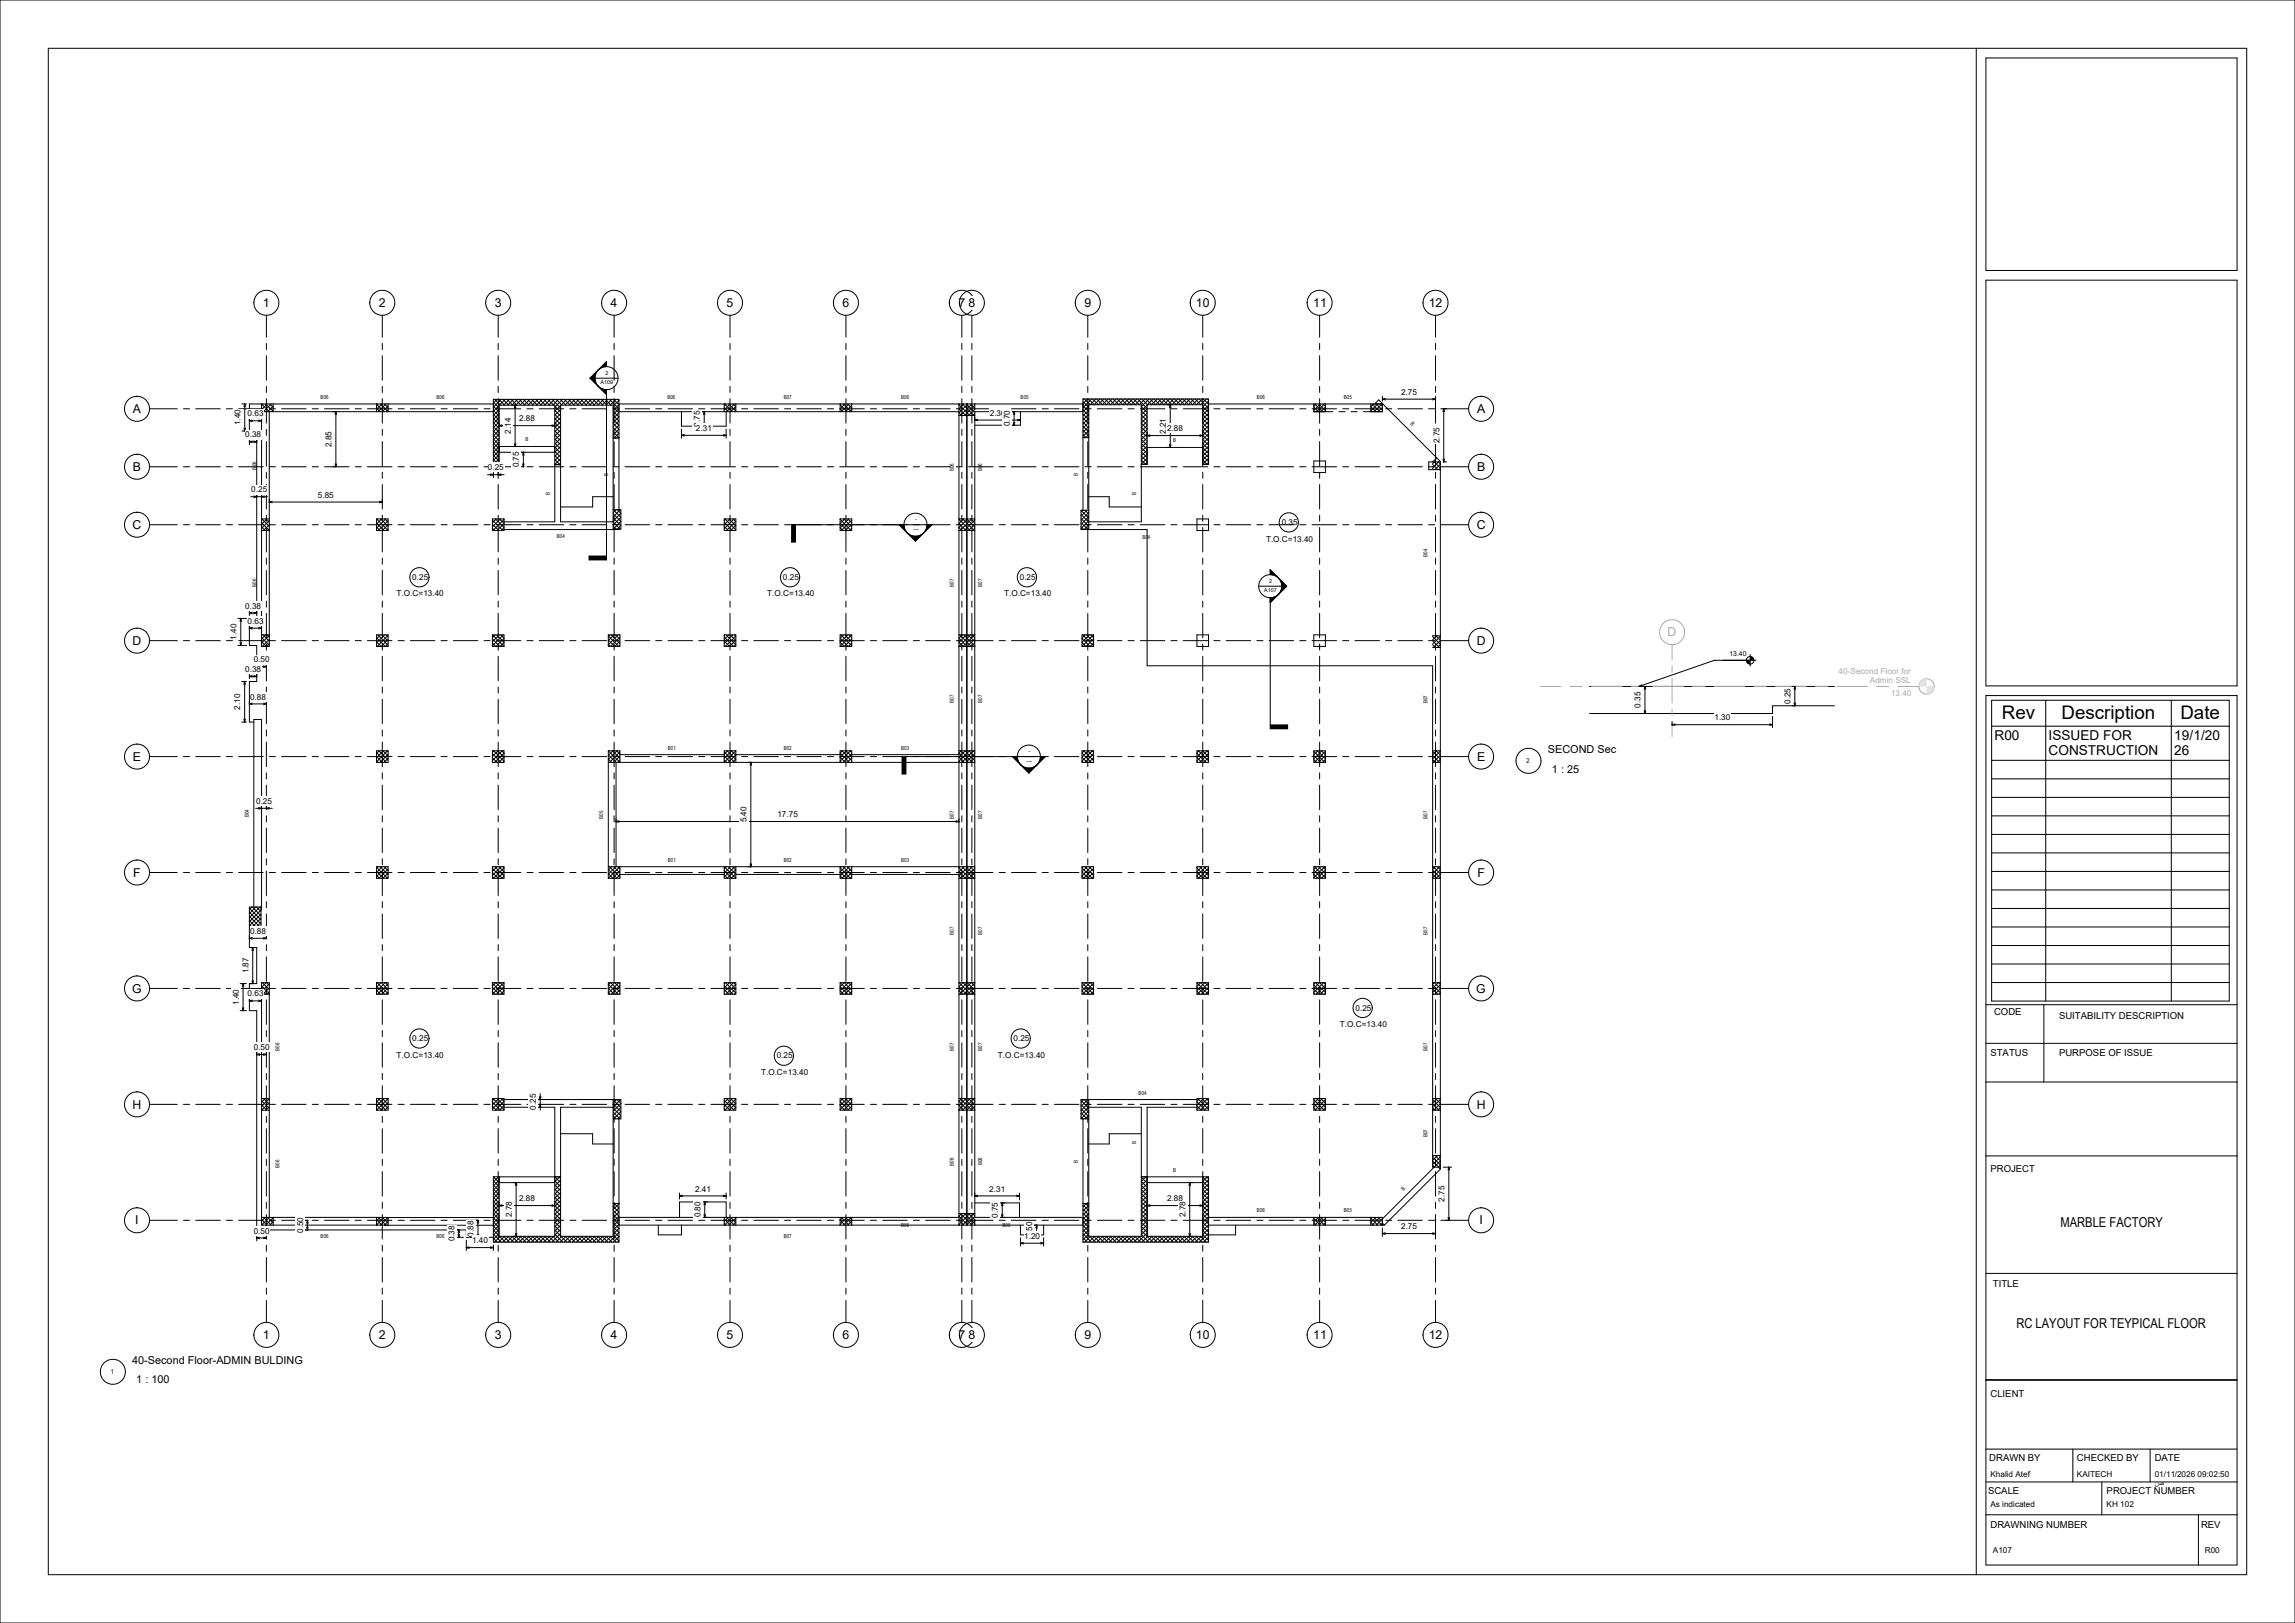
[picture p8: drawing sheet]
<svg xmlns="http://www.w3.org/2000/svg" width="1188mm" height="840mm" viewBox="0 0 1188 840" stroke-linecap="round" stroke-linejoin="round" font-family="sans-serif">
<defs><g id="words">
<g font-size="9.7">
<text x="1036" y="372">Rev</text>
<text x="1067" y="372">Description</text>
<text x="1129" y="372">Date</text>
</g>
<g font-size="7.1">
<text x="1032" y="383">R00</text>
<text x="1060" y="383">ISSUED FOR</text>
<text x="1125" y="383">19/1/20</text>
<text x="1060" y="391">CONSTRUCTION</text>
<text x="1125" y="391">26</text>
<text x="1067" y="635">MARBLE FACTORY</text>
<text x="1044" y="687">RC LAYOUT FOR TEYPICAL FLOOR</text>
</g>
<g font-size="6.3">
<text x="136" y="159">1</text>
<text x="196" y="159">2</text>
<text x="256" y="159">3</text>
<text x="316" y="159">4</text>
<text x="376" y="159">5</text>
<text x="436" y="159">6</text>
<text x="496" y="159">7</text>
<text x="501" y="159">8</text>
<text x="561" y="159">9</text>
<text x="619" y="159">10</text>
<text x="680" y="159">11</text>
<text x="740" y="159">12</text>
<text x="69" y="214">A</text>
<text x="765" y="214">A</text>
<text x="69" y="244">B</text>
<text x="765" y="244">B</text>
<text x="69" y="274">C</text>
<text x="764" y="274">C</text>
<text x="69" y="334">D</text>
<text x="764" y="334">D</text>
<text x="69" y="394">E</text>
<text x="765" y="394">E</text>
<text x="69" y="454">F</text>
<text x="765" y="454">F</text>
<text x="68" y="514">G</text>
<text x="764" y="514">G</text>
<text x="69" y="574">H</text>
<text x="764" y="574">H</text>
<text x="70" y="634">I</text>
<text x="766" y="634">I</text>
<text x="136" y="693">1</text>
<text x="196" y="693">2</text>
<text x="256" y="693">3</text>
<text x="316" y="693">4</text>
<text x="376" y="693">5</text>
<text x="436" y="693">6</text>
<text x="496" y="693">7</text>
<text x="501" y="693">8</text>
<text x="561" y="693">9</text>
<text x="619" y="693">10</text>
<text x="680" y="693">11</text>
<text x="740" y="693">12</text>
</g>
<text font-size="6.3" fill="#aaa" x="863" y="329">D</text>
<g font-size="5.6">
<text x="801" y="390">SECOND Sec</text>
<text x="803" y="400">1 : 25</text>
<text x="68" y="706">40-Second Floor-ADMIN BULDING</text>
<text x="71" y="716">1 : 100</text>
</g>
<g font-size="4.9">
<text x="1032" y="525">CODE</text>
<text x="1066" y="527">SUITABILITY DESCRIPTION</text>
<text x="1030" y="547">STATUS</text>
<text x="1066" y="547">PURPOSE OF ISSUE</text>
<text x="1030" y="606">PROJECT</text>
<text x="1032" y="666">TITLE</text>
<text x="1030" y="723">CLIENT</text>
<text x="1030" y="756">DRAWN BY</text>
<text x="1075" y="756">CHECKED BY</text>
<text x="1115" y="756">DATE</text>
<text x="1029" y="773">SCALE</text>
<text x="1090" y="773">PROJECT NUMBER</text>
<text x="1030" y="791">DRAWNING NUMBER</text>
<text x="1139" y="791">REV</text>
</g>
<g font-size="4.2">
<text x="725" y="204">2.75</text>
<text x="128" y="215">0.63</text>
<text x="512" y="215">2.36</text>
<text x="124" y="220" transform="rotate(-90 124 220)">1.40</text>
<text x="269" y="218">2.88</text>
<text x="362" y="221" transform="rotate(-90 362 221)">0.75</text>
<text x="523" y="221" transform="rotate(-90 523 221)">0.70</text>
<text x="127" y="226">0.38</text>
<text x="264" y="224" transform="rotate(-90 264 224)">2.14</text>
<text x="360" y="223">2.31</text>
<text x="603" y="225" transform="rotate(-90 603 225)">2.21</text>
<text x="604" y="223">2.88</text>
<text x="172" y="231" transform="rotate(-90 172 231)">2.85</text>
<text x="745" y="229" transform="rotate(-90 745 229)">2.75</text>
<text x="253" y="243">0.25</text>
<text x="269" y="242" transform="rotate(-90 269 242)">0.75</text>
<text x="130" y="255">0.25</text>
<text x="165" y="258">5.85</text>
<text x="663" y="272">0.35</text>
<text x="655" y="280">T.O.C=13.40</text>
<text x="213" y="300">0.25</text>
<text x="405" y="300">0.25</text>
<text x="528" y="300">0.25</text>
<text x="205" y="309">T.O.C=13.40</text>
<text x="397" y="309">T.O.C=13.40</text>
<text x="520" y="309">T.O.C=13.40</text>
<text x="127" y="315">0.38</text>
<text x="128" y="323">0.63</text>
<text x="122" y="331" transform="rotate(-90 122 331)">1.40</text>
<text x="127" y="348">0.38</text>
<text x="131" y="343">0.50</text>
<text x="129" y="362">0.88</text>
<text x="927" y="364" transform="rotate(-90 927 364)">0.25</text>
<text x="124" y="367" transform="rotate(-90 124 367)">2.10</text>
<text x="849" y="366" transform="rotate(-90 849 366)">0.35</text>
<text x="887" y="373">1.30</text>
<text x="133" y="416">0.25</text>
<text x="386" y="426" transform="rotate(-90 386 426)">5.40</text>
<text x="402" y="423">17.75</text>
<text x="129" y="483">0.88</text>
<text x="129" y="504" transform="rotate(-90 129 504)">1.87</text>
<text x="128" y="516">0.63</text>
<text x="124" y="520" transform="rotate(-90 124 520)">1.40</text>
<text x="702" y="523">0.25</text>
<text x="694" y="532">T.O.C=13.40</text>
<text x="213" y="539">0.25</text>
<text x="525" y="539">0.25</text>
<text x="131" y="543">0.50</text>
<text x="205" y="547">T.O.C=13.40</text>
<text x="402" y="548">0.25</text>
<text x="517" y="547">T.O.C=13.40</text>
<text x="394" y="556">T.O.C=13.40</text>
<text x="277" y="574" transform="rotate(-90 277 574)">0.25</text>
<text x="360" y="617">2.41</text>
<text x="512" y="617">2.31</text>
<text x="269" y="622">2.88</text>
<text x="604" y="622">2.88</text>
<text x="748" y="622" transform="rotate(-90 748 622)">2.75</text>
<text x="265" y="630" transform="rotate(-90 265 630)">2.78</text>
<text x="363" y="630" transform="rotate(-90 363 630)">0.80</text>
<text x="517" y="630" transform="rotate(-90 517 630)">0.75</text>
<text x="614" y="630" transform="rotate(-90 614 630)">2.78</text>
<text x="131" y="638">0.50</text>
<text x="157" y="638" transform="rotate(-90 157 638)">0.50</text>
<text x="245" y="640" transform="rotate(-90 245 640)">0.88</text>
<text x="530" y="641">1.20</text>
<text x="534" y="641" transform="rotate(-90 534 641)">0.50</text>
<text x="725" y="636">2.75</text>
<text x="235" y="643" transform="rotate(-90 235 643)">0.38</text>
<text x="244" y="643">1.40</text>
<text x="1030" y="764">Khalid Atef</text>
<text x="1075" y="764">KAITECH</text>
<text x="1115" y="764">01/11/2026 09:02:50</text>
<text x="1115" y="769">ص</text>
<text x="1030" y="780">As indicated</text>
<text x="1090" y="780">KH 102</text>
<text x="1032" y="804">A107</text>
<text x="1141" y="804">R00</text>
</g>
<g font-size="4.2" fill="#aaa">
<text x="952" y="349">40</text>
<text x="956" y="349">-Second Floor for</text>
<text x="968" y="353">Admin SSL</text>
<text x="979" y="360">13.40</text>
</g>
<g font-size="3.5">
<text x="895" y="339">13.40</text>
<text x="790" y="395">2</text>
<text x="57" y="711">1</text>
</g>
<g font-size="2.8">
<text x="313" y="194">2</text>
<text x="311" y="199">A109</text>
<text x="166" y="206">B06</text>
<text x="226" y="206">B06</text>
<text x="345" y="206">B06</text>
<text x="406" y="206">B07</text>
<text x="466" y="206">B06</text>
<text x="528" y="206">B05</text>
<text x="651" y="206">B06</text>
<text x="696" y="206">B05</text>
<text x="730" y="220" transform="rotate(45 730 220)">B</text>
<text x="272" y="228">B</text>
<text x="607" y="229">B</text>
<text x="133" y="243" transform="rotate(-90 133 243)">B</text>
<text x="133" y="241" transform="rotate(-90 133 241)">06</text>
<text x="494" y="244" transform="rotate(-90 494 244)">B06</text>
<text x="508" y="244" transform="rotate(-90 508 244)">B06</text>
<text x="315" y="246" transform="rotate(-90 315 246)">B</text>
<text x="558" y="246" transform="rotate(-90 558 246)">B</text>
<text x="285" y="256" transform="rotate(-90 285 256)">B</text>
<text x="588" y="256" transform="rotate(-90 588 256)">B</text>
<text x="474" y="270">-</text>
<text x="473" y="275">---</text>
<text x="288" y="278">B04</text>
<text x="591" y="279">B04</text>
<text x="739" y="288" transform="rotate(-90 739 288)">B04</text>
<text x="133" y="304" transform="rotate(-90 133 304)">B06</text>
<text x="494" y="304" transform="rotate(-90 494 304)">B07</text>
<text x="508" y="304" transform="rotate(-90 508 304)">B07</text>
<text x="657" y="301">2</text>
<text x="654" y="306">A107</text>
<text x="494" y="364" transform="rotate(-90 494 364)">B07</text>
<text x="508" y="364" transform="rotate(-90 508 364)">B07</text>
<text x="739" y="364" transform="rotate(-90 739 364)">B07</text>
<text x="346" y="388">B01</text>
<text x="406" y="388">B02</text>
<text x="466" y="388">B03</text>
<text x="532" y="390">-</text>
<text x="531" y="395">---</text>
<text x="129" y="423" transform="rotate(-90 129 423)">B04</text>
<text x="312" y="424" transform="rotate(-90 312 424)">B05</text>
<text x="494" y="424" transform="rotate(-90 494 424)">B07</text>
<text x="508" y="424" transform="rotate(-90 508 424)">B07</text>
<text x="739" y="424" transform="rotate(-90 739 424)">B07</text>
<text x="346" y="446">B01</text>
<text x="406" y="446">B02</text>
<text x="466" y="446">B03</text>
<text x="494" y="484" transform="rotate(-90 494 484)">B07</text>
<text x="508" y="484" transform="rotate(-90 508 484)">B07</text>
<text x="739" y="484" transform="rotate(-90 739 484)">B07</text>
<text x="145" y="544" transform="rotate(-90 145 544)">B06</text>
<text x="494" y="544" transform="rotate(-90 494 544)">B07</text>
<text x="508" y="544" transform="rotate(-90 508 544)">B07</text>
<text x="739" y="544" transform="rotate(-90 739 544)">B07</text>
<text x="589" y="566">B04</text>
<text x="588" y="592" transform="rotate(-90 588 592)">B</text>
<text x="739" y="588" transform="rotate(-90 739 588)">B07</text>
<text x="145" y="604" transform="rotate(-90 145 604)">B06</text>
<text x="494" y="603" transform="rotate(-90 494 603)">B06</text>
<text x="508" y="603" transform="rotate(-90 508 603)">B06</text>
<text x="558" y="602" transform="rotate(-90 558 602)">B</text>
<text x="607" y="606">B</text>
<text x="727" y="616" transform="rotate(-45 727 616)">B</text>
<text x="651" y="627">B06</text>
<text x="696" y="627">B05</text>
<text x="466" y="635">B06</text>
<text x="519" y="635">B05</text>
<text x="166" y="641">B06</text>
<text x="226" y="641">B06</text>
<text x="406" y="641">B07</text>
</g>
</g></defs>
<g fill="none" stroke="#000" stroke-width=".52">
<path d="M135 211l2 2M135 213h120M135 209l4 4v122h-4zM136 209l-1 1M138 209l3 4v-4M138 209l-3 3M140 209l1 2M140 209l-4 4M141 210l-3 3M141 212v1M195 211l2 2M195 209l4 4"/>
<path d="M195 209v4M196 209l-1 1M197 209l4 4v-4M198 209l-3 3M199 209l2 2M200 209l-4 4M201 210l-3 3M201 212l-1 1M255 219l3 3M255 217l3 3M255 214l3 3M255 212l3 3"/>
<path d="M255 210l3 3M255 208l3 3M255 209h-126v14h4v97h-4v14h4v19h-4v21h2M256 207l3 3M257 207l-2 2M258 207l3 3M258 210l-3 3M258 212l-3 3M258 214l-3 3M258 216l-3 3M258 218l-3 3M259 207l-4 4"/>
<path d="M260 207l3 3M262 207l-3 3M262 207l3 3M264 207l-3 3M265 207l3 3M266 207l-3 3M267 207l3 3M268 207l-3 3M269 207l3 3M270 207l-3 3M271 207l3 3M272 207l-3 3"/>
<path d="M273 207l3 3M274 207l-3 3M275 207l3 3M276 207l-3 3M277 207l3 3M279 207l-3 3M279 207l3 3M281 207l-3 3M282 207l3 3M283 207l-3 3M284 207l3 3M285 207l-3 3"/>
<path d="M286 207l4 4M287 207l-3 3M287 219l3 3M287 217l3 3M287 214l3 3M287 212l3 3M287 210l3 3M288 207l3 3M289 207l-3 3M290 207l3 3M290 210l-3 3M290 212l-3 3"/>
<path d="M290 214l-3 3M290 216l-3 3M290 218l-3 3M291 207l-4 4M292 207l3 3M293 207l-3 3M294 207l3 3M295 207l-3 3M296 207l3 3M298 207l-3 3M298 207l3 3M300 207l-3 3"/>
<path d="M301 207l3 3M302 207l-3 3M303 207l3 3M304 207l-3 3M305 207l3 3M306 207l-3 3M307 207l3 3M308 207l-3 3M309 207l3 3M310 207l-3 3M311 207l3 3M312 207l-3 3"/>
<path d="M313 207l3 3M315 207l-3 3M315 207l5 5M317 207l-3 3M317 213l3 3-3 3M317 219l3 3M317 217l3 3M317 215l3 3M317 211l3 3M318 207l2 2-3 3M319 207l-3 3M320 207h.1"/>
<path d="M320 207l-3 3M320 211l-3 3M320 214l-3 3M320 218l-3 3M320 220l-3 3M320 213h176M320 209h241M353 213v8h23v-8M375 211l2 2M375 209v4M375 209l4 4M376 209l-1 1"/>
<path d="M377 209l4 4M378 209l-3 3M379 209l2 2M380 209l-4 4M381 210l-3 3M381 213h-1M381 209v4M435 209v4M435 209l4 4M437 209l4 4M437 209l-2 3 1 1M439 209l2 2"/>
<path d="M439 209l-4 4M441 209h.1M441 210l-3 3M441 212l-1 1M441 209v4M496 215h9M496 209v425M497 209h-1l4 4M498 209l2 2M499 209l-3 3 4 3M500 209h.1M500 210l-4 4 2 1"/>
<path d="M500 212l-3 3M500 214l-1 1M500 209v425M500 213h1M501 214l1 1M501 209v425M501 209l4 4M502 209l3 2M503 209l-2 3 3 3M505 210l-4 4M505 212l-4 3M505 214l-2 1"/>
<path d="M505 209v3M528 213v7h-23M561 213h-56v417h56l3 3M561 208l3 3M561 218l3 3M561 216l3 3M561 214l3 3M561 212l3 3M561 210l3 3M561 206v1M561 206l3 3M563 206l-2 3"/>
<path d="M563 206l3 3 3-3M564 210l-3 3M564 212l-3 3M564 214l-3 3M564 216l-3 3M564 219l-3 3M565 206l-4 5M566 206l3 3M567 206l-3 3M568 206l3 3 3-3M570 206l3 3 3-3M571 206l-3 3"/>
<path d="M572 206l3 3M574 206l3 3 3-3M576 206l3 3M578 206l-3 3M578 206l3 3 3-3M580 206l3 3 3-3M582 206l-3 3M583 206l3 3M585 206l3 3 3-3M587 206l3 3M588 206l-3 3M589 206l5 5"/>
<path d="M591 206l3 3M593 206l-3 3M593 206l3 3M594 212l-3 3 3 3M594 214l-3 3 3 3M594 216l-3 3 3 3M594 218l-3 3 3 3M595 206l-4 4 3 3M595 206l3 3 3-3M597 206l-6 7 3 3M597 206l3 3M599 206l-3 3"/>
<path d="M599 206l3 3 3-3M602 206l3 3 3-3M603 206l-3 3M604 206l3 3M606 206l3 3 3-3M608 206l3 3M610 206l-3 3M610 206l3 3 3-3M612 206l3 3 3-3M614 206l-3 3M614 206l3 3M616 206l3 3 3-3"/>
<path d="M619 206l3 3M620 206l-3 3M621 206l5 5M623 210l3 3M623 206l3 3M624 206l-3 3M625 206l1 1M626 208l-3 3M626 210l-3 3 3 3M626 212l-3 3 3 3M626 214l-3 3 3 3M626 216l-3 3 3 3"/>
<path d="M626 218l-3 3M626 209h90v4M680 213h.1M680 211l2 2M680 209v4h10M681 209l4 4M681 209l-1 1M683 209l3 3M683 209l-3 3M685 209l1 1M686 209l-4 4M686 213h.1"/>
<path d="M686 211l-2 2M686 209v4M693 213h3M699 213h4M706 213h10M710 209v4M710 209l4 4M711 209l-1 1 2 3M712 209l2-2 32 32v366M712 209l4 3M713 209l-3 4M715 209l1 1"/>
<path d="M715 209l-4 4M716 213h-1M716 211l-3 2M255 240h1M255 238l3 2M255 236l3 3M255 234l3 3M255 231l3 3M255 229l3 3M255 227l3 3M255 225l3 3M255 223l3 3"/>
<path d="M255 221l3 3M258 220l-3 3M258 223l-3 3M258 225l-3 3M258 227l-3 3M258 229l-3 3M258 233l-3 3M258 235l-3 3M258 237l-3 3M258 240h-1M287 231h-29l-3 3M287 238l3 2"/>
<path d="M287 234l3 3M287 229l3 3M287 225l3 3M287 223l3 3M287 221l3 3M287 240h1M287 236l3 3M287 231l3 3M287 227l3 3M290 235l-3 3M290 240h-1M290 220l-3 3"/>
<path d="M290 223l-3 3M290 227l-3 3M290 231l-3 3h-29M290 225l-3 3M290 229l-3 3M290 233l-3 3M290 237l-3 3h3M317 223l3 3v1M317 226l1 1M317 221l3 3M317 227h3M320 222l-3 3"/>
<path d="M320 224l-2 3M561 226h3M561 225l1 1M561 223l3 3M561 221l3 3M564 221l-3 3M564 223l-3 3M564 225l-2 1M594 237l-3 3M594 239l-1 1M594 232h29l3 3M594 220l-3 3 3 3"/>
<path d="M594 222l-3 3 3 3M594 224l-3 3 3 3M594 227l-3 3 3 3M594 229l-3 3 3 3M594 231l-3 3 3 3M594 233l-3 3 3 3M594 235l-3 3 2 2M623 221l3 3M626 239l-1 1M626 220l-3 3 3 3M626 222l-3 3 3 3M626 224l-3 3 3 3"/>
<path d="M626 227l-3 3 3 3M626 229l-3 3M626 231l-3 3 3 3M626 233l-3 3 3 3M626 235l-3 3 2 2M626 237l-3 3M680 239h6v6h-6zM742 239l4 3M743 239l-1 1M744 237l-2 2M746 239h-6v4h6M255 240v-33h65v57"/>
<path d="M255 240h3v-30h29v60h-26M317 257h-10v5h-17M564 257h10v5h17M591 240h.1M623 240h.1M623 240h3v-34h-65v58l-1 1M623 240v-31h-29v31h-3M742 242v1M742 240l2 3M742 242l3-3 1 1-3 3M746 242l-1 1M135 273l2 2"/>
<path d="M135 271l4 4h-4M135 269h4M136 269l3 3M136 269h-1M138 269l1 1M138 269l-3 2M139 269l-4 4M139 272l-3 3M139 274v1M195 271l4 4M195 273l2 2M195 269h6v6h-6z"/>
<path d="M195 269l6 6M195 269h.1M197 269l4 3M198 269l-3 2M199 269l2 1M200 269l-5 4M201 269l-5 6M201 272l-3 3M201 274l-1 1M255 273l1 2M255 271l3 4M255 269l5 6"/>
<path d="M255 269h6v6h-6zM256 269l5 4M257 269l-2 2M259 269l2 2-4 4M259 269l-4 4M261 269l-6 6M261 273l-2 2M317 272l2 2M317 268l4 4-1 2M317 272l4-4-4-4h4v10h-4M317 270l4 4M317 266l4 4-4 4"/>
<path d="M317 270h-27v-60h27v64M319 264l-2 1M320 264l1 2-4 4M320 274h-59M321 264l-4 4M375 272l2 3M375 270l4 5M375 269h6v6h-6zM375 269l6 5M376 269h-1M377 269l4 3M378 269l-3 3"/>
<path d="M379 269l2 1M380 269l-5 5M381 272l-3 3M381 270l-5 5M381 274l-1 1M435 269h6v6h-6zM435 269l6 6M437 269l4 4M437 269l-2 2 3 4M439 269l2 2M439 269l-4 4 1 2M441 269l-6 6"/>
<path d="M441 271l-3 4M441 273l-1 2M496 275h9M496 269h9M497 269l3 4M498 269l2 2M499 269l-3 2 4 4M500 269h.1M500 269l-4 4 2 2M500 271l-3 4M500 273l-1 2M501 273l1 2"/>
<path d="M501 269l4 4M502 269l3 2M503 269l-2 2 3 4M505 269l-4 4M505 271l-4 4M505 273l-2 2M560 271l3 3h1M560 266l4 4M560 273l1 1M560 268l4 4M560 264l4 4M562 264l2 2"/>
<path d="M563 264l-3 3M564 267l-4 4M564 270l-4 4M564 272l-3 2M564 265l-4 4M564 264h-4v10h34v71h148v259h4M564 270h27v-61h-27v65M620 269h6v6h-6zM135 332l3 3M135 330l4 4M135 329h4M135 329h.1"/>
<path d="M136 329l3 3M138 329l-3 2M138 329l1 1M139 329l-4 4M139 331l-3 4-1-1M139 333l-1 2M195 330l4 5 2-2M195 329h6v6h-6zM196 329l5 5M197 329l-2 2M198 329l3 3M199 329l-4 4"/>
<path d="M200 329l1 1M201 329l-6 5M201 331l-4 4-2-3M255 329h6v6h-6zM255 329l6 6M256 329l-1 1M257 329l4 3-2 3-4-4M258 329l-3 3M259 329l2 1-4 5-2-2M261 329l-6 5M315 331l3 4 3-3M315 329l5 6 1-1"/>
<path d="M315 329h6v6h-6zM316 329h-1M316 329l5 4M318 329l-3 3M319 329l2 2M320 329l-5 5M321 329h.1M321 330l-5 5-1-2M375 330l5 5M375 329h6v6h-6zM375 329h.1M376 329l5 5"/>
<path d="M377 329l-2 2M378 329l3 3M379 329l-4 4M380 329h1M381 331l-3 4-3-3M381 329l-6 6v-1M381 333l-1 2M435 329l6 5M437 329l-2 1 4 5M437 329l4 3M439 329l-4 3 2 3 4-4M439 329l2 1"/>
<path d="M441 329l-6 6M441 333l-2 2M441 329v6h-6M441 329h-6v6M496 329h9l-4 4M497 329l3 3M498 329l-2 1 4 4M499 329l1 1M500 329l-4 3 2 3M500 331l-4 4h9M500 333l-1 2M501 332l2 3 2-2"/>
<path d="M501 335h.1M501 330l4 4M501 329l4 3M502 329l-1 1M503 329l2 1M505 331l-4 4M560 330l4 5 2-2M560 329l6 5M562 329l-2 1M562 329l4 3M564 329l-4 3M565 329l1 1"/>
<path d="M566 329l-6 6M566 331l-4 4-2-2M566 329h-6v6M566 329v6h-6M620 329h6v6h-6zM680 329h6v6h-6zM742 334l1 1M742 332l3 3M742 329l4 4M742 335h4M742 329h4M742 329h.1"/>
<path d="M743 329l3 2-4 4M744 329l-2 2M745 329h1M746 329l-4 4M746 334l-2 1M823 355h127M950 365h-32v4h-95M195 392l3 3M195 394l1 1M195 389l5 6M195 389h6v6h-6zM196 389l5 4"/>
<path d="M196 389l-1 1M198 389l3 2M198 389l-3 3M200 389h1M201 389l-6 5M201 392l-2 3M201 390l-4 5M255 394v1M255 390l4 5M255 392l2 3M255 389h6v6h-6zM256 389l5 5-1 1"/>
<path d="M256 389h-1M258 389l3 3-3 3M258 389l-3 3M260 389l1 1-5 5M260 389l-5 5M315 391l4 4v54l-4 3M315 393l2 2M315 395h190M315 389l6 6v-6h-6v66M315 389h.1M317 389l4 3M317 389l-2 2"/>
<path d="M319 389l2 1M319 389l-4 4M321 391l-3 4M321 389l-6 6M321 393l-1 2M321 391h54M375 389h6l-6 6zM375 393l1 2M375 389l5 6M375 391l3 4M376 389l5 4M377 389l-2 1"/>
<path d="M379 389l2 2M379 389l-4 3M381 389h.1M381 393l-2 2M381 389v6M435 391h-54l-4 4M435 395v-6h6v6M436 389l5 5M436 389l-1 1 5 5M438 389l3 3M438 389l-3 3 3 3M440 389h1"/>
<path d="M440 389l-5 5v1M441 390l-5 5M441 394v1M441 392l-2 3M441 391h55M496 389h9M497 389l3 3M498 389l-2 1 4 4M499 389h1M500 389l-4 3 3 3M500 390l-4 4 1 1M500 392l-2 3"/>
<path d="M500 394v1M501 390l4 4M501 392l2 3M502 389l3 3M502 389l-1 1M504 389h1M504 389l-3 3M505 390l-4 4v1M505 392l-3 3M505 394l-1 1M560 392l3 3M560 390l5 5"/>
<path d="M560 389h6v6h-6zM561 389l5 5M561 389l-1 1M563 389l3 3M563 389l-3 3M565 389h1M565 389l-5 5 1 1M566 392l-2 3M566 390l-4 5M566 394v1M620 392l2 3M620 394v1"/>
<path d="M620 390l4 5M620 389h6v6h-6zM620 389l6 5M621 389l-1 1M622 389l4 3M623 389l-3 3M625 389l1 1M625 389l-5 5M626 390l-5 5M626 392l-3 3M626 394l-1 1M680 389l6 6"/>
<path d="M680 393l2 2M680 391l4 4M680 389h6v6h-6zM682 389l4 4M682 389l-2 2M684 389l2 2M684 389l-4 4M686 389l-6 6M686 391l-4 4M686 393l-1 2M742 393l1 2M742 391l3 4"/>
<path d="M742 389l4 4M742 395h4M742 389h4M743 389l3 2-4 4M744 389l-2 2M746 389h.1M746 389l-4 4M746 393l-2 2M195 451l3 4M195 453l1 2M195 449l6 6M195 449h6v6h-6z"/>
<path d="M196 449h-1M197 449l4 4M198 449l-3 3M199 449l2 2M200 449l-5 5M201 452l-3 3M201 450l-5 5M201 454l-1 1M255 454l1 1M255 449l5 6M255 452l3 3M255 449h6v6h-6z"/>
<path d="M255 449h.1M256 449l5 4-1 2M257 449l-2 2M258 449l3 2-3 4M259 449l-4 4M260 449h1M261 449l-6 6M315 455l6-6v6zM315 452l2 3M315 454v1M315 450l4 5M315 449h190"/>
<path d="M316 449l5 5M317 449l-2 1M318 449l3 3M320 449l1 1M321 451l-4 4M321 453l-2 2M321 453h54M375 453l2 2M375 451l4 4M375 449v6h6M375 449l6 6M376 449l-1 1"/>
<path d="M377 449l4 3M378 449l-3 3M379 449l2 1M380 449l-5 5M381 450l-5 5M381 454v1M381 452l-2 3M381 449v6M381 453h54M435 449v6h6v-6M435 449l5 6M436 449l5 4"/>
<path d="M438 449l-3 2 3 4M439 449l2 2M440 449l-5 4 1 2M441 449h.1M441 449l-5 6M441 452l-3 3M441 454l-1 1M441 453h55M496 455h9M497 449h-1l4 4M498 449l2 2M499 449l-3 2 4 4"/>
<path d="M500 449h.1M500 449l-4 4 2 2M500 451l-3 4M500 454l-1 1M501 449l4 4M501 449h.1M502 449l3 2M503 449l-2 2 3 4M504 449h1M505 449l-4 4 1 2M505 452l-3 3M505 454l-1 1"/>
<path d="M560 451l3 4M560 449l5 6M560 449h6v6h-6zM561 449h-1M562 449l4 4M563 449l-3 2M564 449l2 2M565 449l-5 4 1 2M566 449h.1M566 452l-3 3M566 449l-5 6M566 454l-1 1"/>
<path d="M620 454l1 1M620 449l5 6M620 451l3 4M620 449h6v6h-6zM620 449h.1M621 449l5 4M622 449l-2 2M623 449l3 2M624 449l-4 4M625 449h1M626 451l-4 4M626 449l-6 6"/>
<path d="M626 454l-1 1M680 450l4 5M680 453l2 2M680 449h6v6h-6zM680 449l6 5M681 449l-1 1M682 449l4 3M684 449l-4 3M685 449l1 1M686 449l-6 5M686 450l-4 5M686 452l-2 3"/>
<path d="M742 450l3 5M742 452l2 3M742 455h4M742 449h4M742 449l4 3M743 449l-1 1M744 449l2 1-4 4M745 449l-3 3M746 452l-3 3M129 479h1M129 476l3 3M129 474l5 5"/>
<path d="M129 472l6 6M129 470l6 6M129 479h6v-10h-6v21h4v19h-4v14h4v114h108v3h14M130 469l-1 2M131 469l4 5M131 469v-97h4v99M132 469l-3 4M133 469l2 3M135 469l-6 6M135 469v1M135 471l-6 6M135 473l-6 6"/>
<path d="M135 475l-4 4M135 477l-2 2M135 509h1l3 3M135 509h4v121l-4 4zM135 515h.1M135 512l3 3M135 510l4 4M135 515h4M138 509l-3 2M138 509l1 1M139 509l-4 4M139 513l-1 2"/>
<path d="M139 511l-3 4M195 509l6 5M195 512l2 3M195 510l4 5M195 509h6v6h-6zM197 509l-2 2M197 509l4 3M201 511l-3 4M201 510l-2-1-4 4M201 509l-6 6M201 513l-1 2M255 512l4-3 2 2-4 4"/>
<path d="M255 513l1 2M255 511l3 4M255 509l6 6M257 509l-2 1M257 509l4 4-2 2M261 509l-6 6M261 509v6h-6M261 509h-6v6M315 512l3 3M315 514l1 1M315 509l5 6M315 509h6v6h-6z"/>
<path d="M316 509l-1 1M316 509l5 4M320 509l-5 5M320 509h1M321 510l-5 5M321 514v1M321 511l-3-2-3 3M321 512l-2 3M375 511l3-2 3 3M375 512l2 3M375 514v1M375 510l4 5"/>
<path d="M375 509h6v6h-6zM375 509h.1M376 509l5 5M380 509l-5 4M380 509l1 1M381 509l-5 6M381 512l-3 3M381 514l-1 1M435 509h6v6h-6zM435 509l6 6M439 509l-4 4 2 2M439 509l2 1"/>
<path d="M441 512l-4-3-2 2 4 4M441 509l-6 6M441 511l-4 4M441 513l-2 2M498 509l-2 2 4 4M499 509l1 1M500 509l-4 4 2 2M500 511l-3 4M500 513l-1 2M501 509h.1M501 509l4 3M505 510l-2-1-2 2 4 4h-9"/>
<path d="M505 509l-4 4 1 2M505 513l-2 2M505 511l-4 4M505 509h-9l4 4M560 511l2-2 4 3M560 511l4 4M560 509l6 6M560 509v6h6M560 509h6v6M566 510l-2-1-4 4 2 2M566 511l-4 4M566 509l-6 6"/>
<path d="M566 513l-1 2M620 513l1 2M620 511l3 4M620 509l5 6M620 509h6v6h-6zM621 509l-1 1M622 509l4 4M626 510l-2-1-4 4M626 511l-4 4M626 509l-6 6M626 513l-2 2M680 512l3-3 3 3"/>
<path d="M680 510l5 5M680 512l3 3M680 514l1 1M680 509h6v6h-6zM681 509h-1M681 509l5 5M686 509h-1l-5 5M686 510l-5 5M686 512l-3 3M686 514v1M742 509l4 3M742 512l3-3 1 1-4 4"/>
<path d="M742 510l4 4-1 1M742 514v1M742 512l2 3M742 515h4M742 509h4M746 512l-3 3M135 569h4l-4 4M135 574l1 1M135 572l3 3M135 570l4 4M136 569l3 3M137 569l-2 1"/>
<path d="M139 569h.1M139 573l-1 2M139 571l-4 4h4M195 572l3 3M195 574v1M195 570l5 5M196 569l5 5M197 569l-2 1M198 569l3 3M199 569l-4 3M200 569h1M201 571l-4 4"/>
<path d="M201 569l-6 6M201 573l-2 2M201 569v6h-6M201 569h-6v6M255 570l4 5M255 572l2 3M255 569h6v6h-6zM255 569l6 5M256 569l-1 1M257 569l4 3-2 3M258 569l-3 3M259 569l2 1-5 5"/>
<path d="M260 569l-5 5M261 574v1M261 569h60v10h-4M261 573h26v67h-29v-31M317 569v71h-27v-67h27l4-4M317 569l4 4-4 4M317 571l4 4-3 4M317 573l4 4-1 2M317 576l4 3M317 578l2 1M319 569l-2 2M319 569l2 2"/>
<path d="M320 579v64h-65v-34M321 571l-4 4M375 574l1 1M375 569l5 6M375 572l3 3M375 569h6v6h-6zM376 569l5 4M377 569l-2 2M378 569l3 2M379 569l-4 4M380 569h1M381 569l-6 6"/>
<path d="M381 571l-4 4M381 573l-2 2M435 574v1M435 569h6v6h-6zM436 569l5 5M436 569l-1 1 4 5M438 569l3 3M438 569l-3 3 2 3M440 569l1 1M441 569l-6 5M441 570l-4 5M441 573l-2 2"/>
<path d="M496 575h9M496 569h9M497 569l3 3M498 569l-2 1 4 4M499 569l1 1M500 569l-4 3 3 3M500 570l-3 5M500 572l-2 3M500 575h.1M501 574v1M501 569l4 3M502 569l-1 1 4 4"/>
<path d="M503 569l2 1M504 569l-3 3 2 3M505 572l-3 3M505 570l-4 4M560 576l3 3M560 572l4 4M560 578l1 1v64M560 574l4 4M560 570l4 4M560 579h4M561 569l-1 1M561 569l3 2"/>
<path d="M564 569h-1l-3 4M564 573l-4 4M564 571l-4 4M564 575l-4 4M564 577l-2 2M564 569v71h27v-67h-27M620 572l2 3M620 574v1M620 570l4 5M620 575h6M620 575v-6h6v6M620 573h-26v67h29v-31"/>
<path d="M620 569h-60v10M620 569l6 5M621 569l-1 1M622 569l4 3M623 569l-3 3M624 569l2 1M625 569l-5 5M626 570l-5 5M626 572l-3 3M626 574v1M680 573l1 2M680 569l5 6"/>
<path d="M680 571l3 4M680 569h6v6h-6zM680 569h.1M682 569l4 4M682 569l-2 2M684 569l2 2M685 569l-5 4M686 569h.1M686 569l-5 6M686 571l-3 4M686 573l-1 2M742 569l4 4-2 2"/>
<path d="M742 573l1 2M742 571l3 4M742 575h4M742 569h4M742 569h.1M743 569l3 2M744 569l-2 2M745 569h1l-4 4M746 571l-4 4M290 587h17v5h10M591 587h-17v5h-10M742 599l4 4"/>
<path d="M742 598h4M742 598h.1M743 598l3 3-34 33M744 598l-2 3M745 598l1 1M746 599l-4 4M255 620l3 3M255 618l3 3M255 615l3 3M255 613l3 3M255 611l3 3M255 609h35"/>
<path d="M255 609l3 3h29M256 609l-1 1M258 609v1M258 609l-3 3M258 611l-3 3M258 613l-3 3M258 615l-3 3M258 617l-3 3M258 619l-3 3M287 620l3 3M287 615l3 3M287 611l3 3"/>
<path d="M287 618l3 3M287 613l3 3M287 609l3 3M288 609l-1 1M289 609l1 1M290 609l-3 3M290 611l-3 3M290 613l-3 3M290 615l-3 3M290 617l-3 3M290 619l-3 3M591 609h35v34h-65"/>
<path d="M591 609l3 3M593 609l1 1M593 609l-2 2 3 3M594 611l-3 3 3 3M594 613l-3 3 3 3M594 615l-3 3 3 3M594 617l-3 3 3 3M594 619l-3 3 3 3M594 612h29M594 612v28M623 620l3 3M623 609l3 3"/>
<path d="M623 609h.1M624 609l2 1M625 609l-2 2 3 3M626 611l-3 3 3 3M626 613l-3 3 3 3M626 615l-3 3 3 3M626 617l-3 3M626 619l-3 3 3 3M742 603l1 1M742 601l4 4M746 603l-2 1M746 605l-29 29"/>
<path d="M135 633l1 1M135 631l3 3M135 630h66M136 630l4 4M137 630l-2 2M139 630l2 3M141 630v1M141 630l-3 4M141 632l-1 2M141 630v4M195 630v4l4-4M195 633l1 1"/>
<path d="M195 631l3 3M196 630l4 4M197 630l-2 2M198 630l3 3M200 630l1 1M201 630h54l3 3M201 630l-4 4M201 632l-2 2h56M201 630v4h-66M255 639l4 4M255 637l3 3M255 635l3 3"/>
<path d="M255 632l3 3M255 628l3 3M255 626l3 3M255 624l3 3M255 622l3 3M258 621l-3 3M258 623l-3 3M258 626l-3 3M258 628l-3 3M258 630l-3 3M258 632l-3 3M258 634l-3 3"/>
<path d="M258 636l-3 3M258 638l-3 3M259 640l3 3M259 640l-3 3M261 640l3 3M261 640l-3 3M263 640l3 3M263 640l-3 3M265 640l3 3M265 640l-3 3M267 640l3 3M267 640l-3 3"/>
<path d="M269 640l3 3M270 640l-3 3M271 640l3 3M272 640l-3 3M273 640l3 3M274 640l-3 3M276 640l3 3M276 640l-3 3M278 640l3 3M278 640l-3 3M280 640l3 3M280 640l-3 3"/>
<path d="M282 640l3 3M282 640l-3 3M284 640l3 3M284 640l-3 3M286 640l3 3M287 640l-3 3M287 639l4 4M287 637l3 3M287 632l3 3M287 628l3 3M287 624l3 3M287 634l3 3"/>
<path d="M287 630l3 3M287 626l3 3M287 622l3 3M290 621l-3 3M290 624l-3 3M290 626l-3 3M290 628l-3 3M290 630l-3 3M290 632l-3 3M290 634l-3 3M290 636l-3 3M290 638l-4 5"/>
<path d="M290 640l3 3M291 640l-3 3M293 640l3 3M293 640l-3 3M295 640l3 3M295 640l-3 3M297 640l3 3M297 640l-3 3M299 640l3 3M299 640l-3 3M301 640l3 3M301 640l-3 3"/>
<path d="M303 640l3 3M304 640l-3 3M305 640l3 3M306 640l-3 3M307 640l3 3M308 640l-3 3M310 640l3 3M310 640l-3 3M312 640l3 3M312 640l-3 3M314 640l3 3M314 640l-3 3"/>
<path d="M316 640l3 3M316 640l-3 3M317 633l3 3-3 3M317 639l3 3v1M317 637l3 3M317 635l3 3M317 631l3 3M317 629l3 3M317 627l3 3M317 624l3 3M317 623h3M318 623l2 2-3 3"/>
<path d="M318 623l-1 1M320 623h.1M320 623l-3 3M320 627l-3 3M320 629l-3 3M320 631l-3 3M320 634l-3 3M320 638l-5 5M320 640l-2 3M320 634h241M320 630h176M341 634v5h12v-5"/>
<path d="M352 630v-8h24v8M375 633l1 1M375 631l3 3M375 630v4M376 630l4 4M377 630l-2 2M378 630l3 3M379 630l-4 4M380 630l1 1M381 630l-4 4M381 633l-2 1M381 630v4"/>
<path d="M435 630v4M435 630l4 4M436 630l-1 2 2 2M438 630l3 3M438 630l-3 4M440 630l1 1M441 630l-4 4M441 632l-2 2M441 634h.1M441 630v4M496 628h9M497 628l3 3"/>
<path d="M498 628l-2 1 4 4M499 628l1 1M500 628l-4 4 3 2M500 632l-2 2M500 630l-4 4h1M501 634h.1M501 628l4 3M502 628l-1 1 4 4M503 628l2 1M504 628l-3 4 2 2M505 632l-3 2M505 630l-4 4"/>
<path d="M505 631l-1 3M505 623h23v7M528 634v5h12v-5M561 623h3M561 638l4 5M561 636l3 3M561 634l3 3M561 632l3 3M561 628l3 3M561 626l3 3M561 624l3 3M562 623l2 2"/>
<path d="M562 623l-1 2M564 639l-3 3M564 624l-3 3M564 626l-3 3M564 628l-3 3M564 630l-3 3M564 632l-3 3M564 634l-3 3M564 636l-3 3M564 640l3 3M564 640l-3 3M566 640l3 3"/>
<path d="M567 640l-3 3M568 640l3 3M569 640l-3 3M570 640l3 3M571 640l-3 3M573 640l3 3M573 640l-3 3M575 640l3 3M575 640l-3 3M577 640l3 3M577 640l-3 3M579 640l3 3"/>
<path d="M579 640l-3 3M581 640l3 3M581 640l-3 3M583 640l3 3M584 640l-3 3M585 640l3 3M586 640l-3 3M587 640l3 3M588 640l-3 3M590 640l3 3M590 640l-3 3M591 630l3 3"/>
<path d="M594 638l-5 5M594 621l-3 3 3 3M594 623l-3 3 3 3M594 625l-3 3 3 3M594 628l-3 3M594 630l-3 3 3 3M594 632l-3 3 3 3M594 634l-3 3 6 6M594 636l-3 3 4 4M594 640l-3 3M596 640l3 3M596 640l-3 3"/>
<path d="M598 640l3 3M598 640l-3 3M600 640l3 3M601 640l-3 3M602 640l3 3M603 640l-3 3M604 640l3 3M605 640l-3 3M607 640l3 3M607 640l-3 3M609 640l3 3M609 640l-3 3"/>
<path d="M611 640l3 3M611 640l-3 3M613 640l3 3M613 640l-3 3M615 640l3 3M615 640l-3 3M617 640l3 3M617 640l-3 3M619 640l3 3M620 640l-3 3M621 640l3 3M622 640l-3 3"/>
<path d="M623 630l3 3M626 621l-3 3 3 3M626 623l-3 3 3 3M626 625l-3 3 3 3M626 628l-3 3M626 630l-3 3 3 3M626 632l-3 3 3 3M626 634l-3 3 3 3M626 636l-3 3 3 3M626 638l-5 5M626 630h90v4M626 634h91"/>
<path d="M640 634v5h-14M680 633l1 1M680 631l3 3M680 630v4M680 630h.1M682 630l4 4M682 630l-2 2M684 630l2 2M685 630l-4 4M686 630h.1M686 631l-3 3M686 633l-1 1"/>
<path d="M686 630v4M710 630l3 4M710 630v4M710 630v1M711 630l4 4M712 630l-2 3 1 1M713 630l3 2M714 630l-4 4M714 634l2-1 1 1M715 630h1M255 641l2 2M561 643h.1"/>
<path d="M561 641l2 2M626 640l-3 3M626 642l-1 1"/>
<circle cx="138" cy="157" r="6"/>
</g>
<path d="M136 153h4v7h-4z" fill="#fff"/>
<circle cx="138" cy="691" r="6" fill="none" stroke="#000" stroke-width=".52"/>
<path d="M136 687h4v7h-4z" fill="#fff"/>
<g fill="none" stroke="#000" stroke-width=".52">
<path d="M138 163v12M138 178v3M138 184v13M138 200v3M138 206v13M138 222v3M138 229v12M138 244v4M138 251v12M138 267v3M138 273v13M138 289v3"/>
<path d="M138 295v13M138 311v3M138 317v13M138 333v3M138 340v12M138 356v3M138 362v13M138 378v3M138 384v13M138 400v3M138 406v13M138 422v3"/>
<path d="M138 429v12M138 444v4M138 451v12M138 467v3M138 473v13M138 489v3M138 495v13M138 511v3M138 517v13M138 533v4M138 540v12M138 556v3"/>
<path d="M138 562v13M138 578v3M138 584v13M138 600v3M138 606v13M138 622v3M138 629v12M138 644v4M138 651v12M138 667v3M138 673v11"/>
<circle cx="198" cy="157" r="6"/>
</g>
<path d="M196 153h4v7h-4z" fill="#fff"/>
<circle cx="198" cy="691" r="6" fill="none" stroke="#000" stroke-width=".52"/>
<path d="M196 687h4v7h-4z" fill="#fff"/>
<g fill="none" stroke="#000" stroke-width=".52">
<path d="M198 163v12M198 178v3M198 184v13M198 200v3M198 206v13M198 222v3M198 229v12M198 244v4M198 251v12M198 267v3M198 273v13M198 289v3"/>
<path d="M198 295v13M198 311v3M198 317v13M198 333v3M198 340v12M198 356v3M198 362v13M198 378v3M198 384v13M198 400v3M198 406v13M198 422v3"/>
<path d="M198 429v12M198 444v4M198 451v12M198 467v3M198 473v13M198 489v3M198 495v13M198 511v3M198 517v13M198 533v4M198 540v12M198 556v3"/>
<path d="M198 562v13M198 578v3M198 584v13M198 600v3M198 606v13M198 622v3M198 629v12M198 644v4M198 651v12M198 667v3M198 673v11"/>
<circle cx="258" cy="157" r="6"/>
</g>
<path d="M256 153h4v7h-4z" fill="#fff"/>
<circle cx="258" cy="691" r="6" fill="none" stroke="#000" stroke-width=".52"/>
<path d="M256 687h4v7h-4z" fill="#fff"/>
<g fill="none" stroke="#000" stroke-width=".52">
<path d="M258 163v12M258 178v3M258 184v13M258 200v3M258 206v13M258 222v3M258 229v12M258 244v4M258 251v12M258 267v3M258 273v13M258 289v3"/>
<path d="M258 295v13M258 311v3M258 317v13M258 333v3M258 340v12M258 356v3M258 362v13M258 378v3M258 384v13M258 400v3M258 406v13M258 422v3"/>
<path d="M258 429v12M258 444v4M258 451v12M258 467v3M258 473v13M258 489v3M258 495v13M258 511v3M258 517v13M258 533v4M258 540v12M258 556v3"/>
<path d="M258 562v13M258 578v3M258 584v13M258 600v3M258 606v13M258 622v3M258 629v12M258 644v4M258 651v12M258 667v3M258 673v11"/>
<circle cx="318" cy="157" r="6"/>
</g>
<path d="M316 153h4v7h-4z" fill="#fff"/>
<circle cx="318" cy="691" r="6" fill="none" stroke="#000" stroke-width=".52"/>
<path d="M316 687h4v7h-4z" fill="#fff"/>
<g fill="none" stroke="#000" stroke-width=".52">
<path d="M318 163v12M318 178v3M318 184v13M318 200v3M318 206v13M318 222v3M318 229v12M318 244v4M318 251v12M318 267v3M318 273v13M318 289v3"/>
<path d="M318 295v13M318 311v3M318 317v13M318 333v3M318 340v12M318 356v3M318 362v13M318 378v3M318 384v13M318 400v3M318 406v13M318 422v3"/>
<path d="M318 429v12M318 444v4M318 451v12M318 467v3M318 473v13M318 489v3M318 495v13M318 511v3M318 517v13M318 533v4M318 540v12M318 556v3"/>
<path d="M318 562v13M318 578v3M318 584v13M318 600v3M318 606v13M318 622v3M318 629v12M318 644v4M318 651v12M318 667v3M318 673v11"/>
<circle cx="378" cy="157" r="6"/>
</g>
<path d="M376 153h4v7h-4z" fill="#fff"/>
<circle cx="378" cy="691" r="6" fill="none" stroke="#000" stroke-width=".52"/>
<path d="M376 687h4v7h-4z" fill="#fff"/>
<g fill="none" stroke="#000" stroke-width=".52">
<path d="M378 163v12M378 178v3M378 184v13M378 200v3M378 206v13M378 222v3M378 229v12M378 244v4M378 251v12M378 267v3M378 273v13M378 289v3"/>
<path d="M378 295v13M378 311v3M378 317v13M378 333v3M378 340v12M378 356v3M378 362v13M378 378v3M378 384v13M378 400v3M378 406v13M378 422v3"/>
<path d="M378 429v12M378 444v4M378 451v12M378 467v3M378 473v13M378 489v3M378 495v13M378 511v3M378 517v13M378 533v4M378 540v12M378 556v3"/>
<path d="M378 562v13M378 578v3M378 584v13M378 600v3M378 606v13M378 622v3M378 629v12M378 644v4M378 651v12M378 667v3M378 673v11"/>
<circle cx="438" cy="157" r="6"/>
</g>
<path d="M436 153h4v7h-4z" fill="#fff"/>
<circle cx="438" cy="691" r="6" fill="none" stroke="#000" stroke-width=".52"/>
<path d="M436 687h4v7h-4z" fill="#fff"/>
<g fill="none" stroke="#000" stroke-width=".52">
<path d="M438 163v12M438 178v3M438 184v13M438 200v3M438 206v13M438 222v3M438 229v12M438 244v4M438 251v12M438 267v3M438 273v13M438 289v3"/>
<path d="M438 295v13M438 311v3M438 317v13M438 333v3M438 340v12M438 356v3M438 362v13M438 378v3M438 384v13M438 400v3M438 406v13M438 422v3"/>
<path d="M438 429v12M438 444v4M438 451v12M438 467v3M438 473v13M438 489v3M438 495v13M438 511v3M438 517v13M438 533v4M438 540v12M438 556v3"/>
<path d="M438 562v13M438 578v3M438 584v13M438 600v3M438 606v13M438 622v3M438 629v12M438 644v4M438 651v12M438 667v3M438 673v11"/>
<circle cx="498" cy="157" r="6"/>
</g>
<path d="M496 153h4v7h-4z" fill="#fff"/>
<circle cx="498" cy="691" r="6" fill="none" stroke="#000" stroke-width=".52"/>
<path d="M496 687h4v7h-4z" fill="#fff"/>
<g fill="none" stroke="#000" stroke-width=".52">
<path d="M498 163v12M498 178v3M498 184v13M498 200v3M498 206v13M498 222v3M498 229v12M498 244v4M498 251v12M498 267v3M498 273v13M498 289v3"/>
<path d="M498 295v13M498 311v3M498 317v13M498 333v3M498 340v12M498 356v3M498 362v13M498 378v3M498 384v13M498 400v3M498 406v13M498 422v3"/>
<path d="M498 429v12M498 444v4M498 451v12M498 467v3M498 473v13M498 489v3M498 495v13M498 511v3M498 517v13M498 533v4M498 540v12M498 556v3"/>
<path d="M498 562v13M498 578v3M498 584v13M498 600v3M498 606v13M498 622v3M498 629v12M498 644v4M498 651v12M498 667v3M498 673v11"/>
<circle cx="503" cy="157" r="6"/>
</g>
<path d="M501 153h4v7h-4z" fill="#fff"/>
<circle cx="503" cy="691" r="6" fill="none" stroke="#000" stroke-width=".52"/>
<path d="M501 687h4v7h-4z" fill="#fff"/>
<g fill="none" stroke="#000" stroke-width=".52">
<path d="M503 163v12M503 178v3M503 184v13M503 200v3M503 206v13M503 222v3M503 229v12M503 244v4M503 251v12M503 267v3M503 273v13M503 289v3"/>
<path d="M503 295v13M503 311v3M503 317v13M503 333v3M503 340v12M503 356v3M503 362v13M503 378v3M503 384v13M503 400v3M503 406v13M503 422v3"/>
<path d="M503 429v12M503 444v4M503 451v12M503 467v3M503 473v13M503 489v3M503 495v13M503 511v3M503 517v13M503 533v4M503 540v12M503 556v3"/>
<path d="M503 562v13M503 578v3M503 584v13M503 600v3M503 606v13M503 622v3M503 629v12M503 644v4M503 651v12M503 667v3M503 673v11"/>
<circle cx="563" cy="157" r="6"/>
</g>
<path d="M561 153h4v7h-4z" fill="#fff"/>
<circle cx="563" cy="691" r="6" fill="none" stroke="#000" stroke-width=".52"/>
<path d="M561 687h4v7h-4z" fill="#fff"/>
<g fill="none" stroke="#000" stroke-width=".52">
<path d="M563 163v12M563 178v3M563 184v13M563 200v3M563 206v13M563 222v3M563 229v12M563 244v4M563 251v12M563 267v3M563 273v13M563 289v3"/>
<path d="M563 295v13M563 311v3M563 317v13M563 333v3M563 340v12M563 356v3M563 362v13M563 378v3M563 384v13M563 400v3M563 406v13M563 422v3"/>
<path d="M563 429v12M563 444v4M563 451v12M563 467v3M563 473v13M563 489v3M563 495v13M563 511v3M563 517v13M563 533v4M563 540v12M563 556v3"/>
<path d="M563 562v13M563 578v3M563 584v13M563 600v3M563 606v13M563 622v3M563 629v12M563 644v4M563 651v12M563 667v3M563 673v11"/>
<circle cx="623" cy="157" r="6"/>
</g>
<path d="M619 153h7v7h-7z" fill="#fff"/>
<circle cx="623" cy="691" r="6" fill="none" stroke="#000" stroke-width=".52"/>
<path d="M619 687h7v7h-7z" fill="#fff"/>
<g fill="none" stroke="#000" stroke-width=".52">
<path d="M623 163v12M623 178v3M623 184v13M623 200v3M623 206v13M623 222v3M623 229v12M623 244v4M623 251v12M623 267v3M623 273v13M623 289v3"/>
<path d="M623 295v13M623 311v3M623 317v13M623 333v3M623 340v12M623 356v3M623 362v13M623 378v3M623 384v13M623 400v3M623 406v13M623 422v3"/>
<path d="M623 429v12M623 444v4M623 451v12M623 467v3M623 473v13M623 489v3M623 495v13M623 511v3M623 517v13M623 533v4M623 540v12M623 556v3"/>
<path d="M623 562v13M623 578v3M623 584v13M623 600v3M623 606v13M623 622v3M623 629v12M623 644v4M623 651v12M623 667v3M623 673v11"/>
<circle cx="683" cy="157" r="6"/>
</g>
<path d="M680 153h6v7h-6z" fill="#fff"/>
<circle cx="683" cy="691" r="6" fill="none" stroke="#000" stroke-width=".52"/>
<path d="M680 687h6v7h-6z" fill="#fff"/>
<g fill="none" stroke="#000" stroke-width=".52">
<path d="M683 163v12M683 178v3M683 184v13M683 200v3M683 206v13M683 222v3M683 229v12M683 244v4M683 251v12M683 267v3M683 273v13M683 289v3"/>
<path d="M683 295v13M683 311v3M683 317v13M683 333v3M683 340v12M683 356v3M683 362v13M683 378v3M683 384v13M683 400v3M683 406v13M683 422v3"/>
<path d="M683 429v12M683 444v4M683 451v12M683 467v3M683 473v13M683 489v3M683 495v13M683 511v3M683 517v13M683 533v4M683 540v12M683 556v3"/>
<path d="M683 562v13M683 578v3M683 584v13M683 600v3M683 606v13M683 622v3M683 629v12M683 644v4M683 651v12M683 667v3M683 673v11"/>
<circle cx="743" cy="157" r="6"/>
</g>
<path d="M740 153h7v7h-7z" fill="#fff"/>
<circle cx="743" cy="691" r="6" fill="none" stroke="#000" stroke-width=".52"/>
<path d="M740 687h7v7h-7z" fill="#fff"/>
<g fill="none" stroke="#000" stroke-width=".52">
<path d="M743 163v12M743 178v3M743 184v13M743 200v3M743 206v13M743 222v3M743 229v12M743 244v4M743 251v12M743 267v3M743 273v13M743 289v3"/>
<path d="M743 295v13M743 311v3M743 317v13M743 333v3M743 340v12M743 356v3M743 362v13M743 378v3M743 384v13M743 400v3M743 406v13M743 422v3"/>
<path d="M743 429v12M743 444v4M743 451v12M743 467v3M743 473v13M743 489v3M743 495v13M743 511v3M743 517v13M743 533v4M743 540v12M743 556v3"/>
<path d="M743 562v13M743 578v3M743 584v13M743 600v3M743 606v13M743 622v3M743 629v12M743 644v4M743 651v12M743 667v3M743 673v11"/>
<circle cx="767" cy="212" r="6"/>
</g>
<path d="M765 208h4v7h-4z" fill="#fff"/>
<circle cx="71" cy="212" r="6" fill="none" stroke="#000" stroke-width=".52"/>
<path d="M69 208h4v7h-4z" fill="#fff"/>
<g fill="none" stroke="#000" stroke-width=".52">
<path d="M77 212h15M95 212h3M101 212h13M117 212h3M124 212h12M139 212h4M146 212h12M162 212h3M168 212h13M184 212h3M190 212h13M206 212h3"/>
<path d="M212 212h13M228 212h3M235 212h12M251 212h3M257 212h13M273 212h3M279 212h13M295 212h3M301 212h13M317 212h3M324 212h12M339 212h4"/>
<path d="M346 212h12M362 212h3M368 212h13M384 212h3M390 212h13M406 212h3M412 212h13M428 212h3M435 212h12M451 212h3M457 212h13M473 212h3"/>
<path d="M479 212h13M495 212h3M501 212h13M517 212h3M524 212h12M539 212h4M546 212h12M562 212h3M568 212h13M584 212h3M590 212h13M606 212h3"/>
<path d="M612 212h13M628 212h4M635 212h12M651 212h3M657 212h13M673 212h3M679 212h13M695 212h3M701 212h13M717 212h3M724 212h12M739 212h4"/>
<path d="M746 212h14"/>
<circle cx="767" cy="242" r="6"/>
</g>
<path d="M765 238h4v7h-4z" fill="#fff"/>
<circle cx="71" cy="242" r="6" fill="none" stroke="#000" stroke-width=".52"/>
<path d="M69 238h4v7h-4z" fill="#fff"/>
<g fill="none" stroke="#000" stroke-width=".52">
<path d="M77 242h15M95 242h3M101 242h13M117 242h3M124 242h12M139 242h4M146 242h12M162 242h3M168 242h13M184 242h3M190 242h13M206 242h3"/>
<path d="M212 242h13M228 242h3M235 242h12M251 242h3M257 242h13M273 242h3M279 242h13M295 242h3M301 242h13M317 242h3M324 242h12M339 242h4"/>
<path d="M346 242h12M362 242h3M368 242h13M384 242h3M390 242h13M406 242h3M412 242h13M428 242h3M435 242h12M451 242h3M457 242h13M473 242h3"/>
<path d="M479 242h13M495 242h3M501 242h13M517 242h3M524 242h12M539 242h4M546 242h12M562 242h3M568 242h13M584 242h3M590 242h13M606 242h3"/>
<path d="M612 242h13M628 242h4M635 242h12M651 242h3M657 242h13M673 242h3M679 242h13M695 242h3M701 242h13M717 242h3M724 242h12M739 242h4"/>
<path d="M746 242h14"/>
<circle cx="767" cy="272" r="6"/>
</g>
<path d="M764 268h5v7h-5z" fill="#fff"/>
<circle cx="71" cy="272" r="6" fill="none" stroke="#000" stroke-width=".52"/>
<path d="M69 268h4v7h-4z" fill="#fff"/>
<g fill="none" stroke="#000" stroke-width=".52">
<path d="M77 272h15M95 272h3M101 272h13M117 272h3M124 272h12M139 272h4M146 272h12M162 272h3M168 272h13M184 272h3M190 272h13M206 272h3"/>
<path d="M212 272h13M228 272h3M235 272h12M251 272h3M257 272h13M273 272h3M279 272h13M295 272h3M301 272h13M317 272h3M324 272h12M339 272h4"/>
<path d="M346 272h12M362 272h3M368 272h13M384 272h3M390 272h13M406 272h3M412 272h13M428 272h3M435 272h12M451 272h3M457 272h13M473 272h3"/>
<path d="M479 272h13M495 272h3M501 272h13M517 272h3M524 272h12M539 272h4M546 272h12M562 272h3M568 272h13M584 272h3M590 272h13M606 272h3"/>
<path d="M612 272h13M628 272h4M635 272h12M651 272h3M657 272h13M673 272h3M679 272h13M695 272h3M701 272h13M717 272h3M724 272h12M739 272h4"/>
<path d="M746 272h14"/>
<circle cx="767" cy="332" r="6"/>
</g>
<path d="M764 328h5v7h-5z" fill="#fff"/>
<circle cx="71" cy="332" r="6" fill="none" stroke="#000" stroke-width=".52"/>
<path d="M69 328h4v7h-4z" fill="#fff"/>
<g fill="none" stroke="#000" stroke-width=".52">
<path d="M77 332h15M95 332h3M101 332h13M117 332h3M124 332h12M139 332h4M146 332h12M162 332h3M168 332h13M184 332h3M190 332h13M206 332h3"/>
<path d="M212 332h13M228 332h3M235 332h12M251 332h3M257 332h13M273 332h3M279 332h13M295 332h3M301 332h13M317 332h3M324 332h12M339 332h4"/>
<path d="M346 332h12M362 332h3M368 332h13M384 332h3M390 332h13M406 332h3M412 332h13M428 332h3M435 332h12M451 332h3M457 332h13M473 332h3"/>
<path d="M479 332h13M495 332h3M501 332h13M517 332h3M524 332h12M539 332h4M546 332h12M562 332h3M568 332h13M584 332h3M590 332h13M606 332h3"/>
<path d="M612 332h13M628 332h4M635 332h12M651 332h3M657 332h13M673 332h3M679 332h13M695 332h3M701 332h13M717 332h3M724 332h12M739 332h4"/>
<path d="M746 332h14"/>
<circle cx="767" cy="392" r="6"/>
</g>
<path d="M765 388h4v7h-4z" fill="#fff"/>
<circle cx="71" cy="392" r="6" fill="none" stroke="#000" stroke-width=".52"/>
<path d="M69 388h4v7h-4z" fill="#fff"/>
<g fill="none" stroke="#000" stroke-width=".52">
<path d="M77 392h15M95 392h3M101 392h13M117 392h3M124 392h12M139 392h4M146 392h12M162 392h3M168 392h13M184 392h3M190 392h13M206 392h3"/>
<path d="M212 392h13M228 392h3M235 392h12M251 392h3M257 392h13M273 392h3M279 392h13M295 392h3M301 392h13M317 392h3M324 392h12M339 392h4"/>
<path d="M346 392h12M362 392h3M368 392h13M384 392h3M390 392h13M406 392h3M412 392h13M428 392h3M435 392h12M451 392h3M457 392h13M473 392h3"/>
<path d="M479 392h13M495 392h3M501 392h13M517 392h3M524 392h12M539 392h4M546 392h12M562 392h3M568 392h13M584 392h3M590 392h13M606 392h3"/>
<path d="M612 392h13M628 392h4M635 392h12M651 392h3M657 392h13M673 392h3M679 392h13M695 392h3M701 392h13M717 392h3M724 392h12M739 392h4"/>
<path d="M746 392h14"/>
<circle cx="767" cy="452" r="6"/>
</g>
<path d="M765 448h4v7h-4z" fill="#fff"/>
<circle cx="71" cy="452" r="6" fill="none" stroke="#000" stroke-width=".52"/>
<path d="M69 448h4v7h-4z" fill="#fff"/>
<g fill="none" stroke="#000" stroke-width=".52">
<path d="M77 452h15M95 452h3M101 452h13M117 452h3M124 452h12M139 452h4M146 452h12M162 452h3M168 452h13M184 452h3M190 452h13M206 452h3"/>
<path d="M212 452h13M228 452h3M235 452h12M251 452h3M257 452h13M273 452h3M279 452h13M295 452h3M301 452h13M317 452h3M324 452h12M339 452h4"/>
<path d="M346 452h12M362 452h3M368 452h13M384 452h3M390 452h13M406 452h3M412 452h13M428 452h3M435 452h12M451 452h3M457 452h13M473 452h3"/>
<path d="M479 452h13M495 452h3M501 452h13M517 452h3M524 452h12M539 452h4M546 452h12M562 452h3M568 452h13M584 452h3M590 452h13M606 452h3"/>
<path d="M612 452h13M628 452h4M635 452h12M651 452h3M657 452h13M673 452h3M679 452h13M695 452h3M701 452h13M717 452h3M724 452h12M739 452h4"/>
<path d="M746 452h14"/>
<circle cx="767" cy="512" r="6"/>
</g>
<path d="M764 508h5v7h-5z" fill="#fff"/>
<circle cx="71" cy="512" r="6" fill="none" stroke="#000" stroke-width=".52"/>
<path d="M68 508h5v7h-5z" fill="#fff"/>
<g fill="none" stroke="#000" stroke-width=".52">
<path d="M77 512h15M95 512h3M101 512h13M117 512h3M124 512h12M139 512h4M146 512h12M162 512h3M168 512h13M184 512h3M190 512h13M206 512h3"/>
<path d="M212 512h13M228 512h3M235 512h12M251 512h3M257 512h13M273 512h3M279 512h13M295 512h3M301 512h13M317 512h3M324 512h12M339 512h4"/>
<path d="M346 512h12M362 512h3M368 512h13M384 512h3M390 512h13M406 512h3M412 512h13M428 512h3M435 512h12M451 512h3M457 512h13M473 512h3"/>
<path d="M479 512h13M495 512h3M501 512h13M517 512h3M524 512h12M539 512h4M546 512h12M562 512h3M568 512h13M584 512h3M590 512h13M606 512h3"/>
<path d="M612 512h13M628 512h4M635 512h12M651 512h3M657 512h13M673 512h3M679 512h13M695 512h3M701 512h13M717 512h3M724 512h12M739 512h4"/>
<path d="M746 512h14"/>
<circle cx="767" cy="572" r="6"/>
</g>
<path d="M764 568h5v7h-5z" fill="#fff"/>
<circle cx="71" cy="572" r="6" fill="none" stroke="#000" stroke-width=".52"/>
<path d="M69 568h4v7h-4z" fill="#fff"/>
<g fill="none" stroke="#000" stroke-width=".52">
<path d="M77 572h15M95 572h3M101 572h13M117 572h3M124 572h12M139 572h4M146 572h12M162 572h3M168 572h13M184 572h3M190 572h13M206 572h3"/>
<path d="M212 572h13M228 572h3M235 572h12M251 572h3M257 572h13M273 572h3M279 572h13M295 572h3M301 572h13M317 572h3M324 572h12M339 572h4"/>
<path d="M346 572h12M362 572h3M368 572h13M384 572h3M390 572h13M406 572h3M412 572h13M428 572h3M435 572h12M451 572h3M457 572h13M473 572h3"/>
<path d="M479 572h13M495 572h3M501 572h13M517 572h3M524 572h12M539 572h4M546 572h12M562 572h3M568 572h13M584 572h3M590 572h13M606 572h3"/>
<path d="M612 572h13M628 572h4M635 572h12M651 572h3M657 572h13M673 572h3M679 572h13M695 572h3M701 572h13M717 572h3M724 572h12M739 572h4"/>
<path d="M746 572h14"/>
<circle cx="767" cy="632" r="6"/>
</g>
<path d="M766 628h2v7h-2z" fill="#fff"/>
<circle cx="71" cy="632" r="6" fill="none" stroke="#000" stroke-width=".52"/>
<path d="M70 628h2v7h-2z" fill="#fff"/>
<g fill="none" stroke="#000" stroke-width=".52">
<path d="M129 218h6M129 218h2M129 216v2M131 217l-2 1M134 217l1 1M135 218h-1M135 216v2M77 632h15M95 632h3M101 632h13M117 632h3M124 632h12"/>
<path d="M139 632h4M146 632h12M162 632h3M168 632h13M184 632h3M190 632h13M206 632h3M212 632h13M228 632h3M235 632h12M251 632h3M257 632h13"/>
<path d="M273 632h3M279 632h13M295 632h3M301 632h13M317 632h3M324 632h12M339 632h4M346 632h12M362 632h3M368 632h13M384 632h3M390 632h13"/>
<path d="M406 632h3M412 632h13M428 632h3M435 632h12M451 632h3M457 632h13M473 632h3M479 632h13M495 632h3M501 632h13M517 632h3M524 632h12"/>
<path d="M539 632h4M546 632h12M562 632h3M568 632h13M584 632h3M590 632h13M606 632h3M612 632h13M628 632h4M635 632h12M651 632h3M657 632h13"/>
<path d="M673 632h3M679 632h13M695 632h3M701 632h13M717 632h3M724 632h12M739 632h4M746 632h14"/>
</g>
<path d="M128 212h9v4h-9z" fill="#fff"/>
<path d="M125 209h3M127 209v14M127 209v2M127 209l-1 2M125 223h3M126 222l1 1M127 222v1" fill="none" stroke="#000" stroke-width=".52"/>
<path d="M121 212h4v8h-4z" fill="#fff"/>
<path d="M129 229h4M129 229h2M129 225v5M131 228l-2 1M131 228l2 1M133 229h-2M133 227v2" fill="none" stroke="#000" stroke-width=".52"/>
<path d="M127 223h8v4h-8z" fill="#fff"/>
<path d="M139 260h59M139 260h2M139 258v2M141 259l-2 1M196 259l2 1M198 260h-2M198 258v2" fill="none" stroke="#000" stroke-width=".52"/>
<path d="M165 254h8v4h-8z" fill="#fff"/>
<path d="M130 257h8M131 257h2h-2M133 256v2M135 256v2M137 257h-2h2" fill="none" stroke="#000" stroke-width=".52"/>
<path d="M130 251h8v5h-8z" fill="#fff"/>
<path d="M172 213h2M174 213v29M174 213v2M174 213l-1 2M172 242h2M173 240l1 2M174 240v2" fill="none" stroke="#000" stroke-width=".52"/>
<path d="M168 223h5v8h-5z" fill="#fff"/>
<path d="M252 246h9M254 245l1 1h-1M255 242v5M258 244v2M259 245l-1 1h1" fill="none" stroke="#000" stroke-width=".52"/>
<path d="M253 240h8v4h-8z" fill="#fff"/>
<path d="M269 234h2M271 234v8M271 234v2M269 242h2M271 240v2" fill="none" stroke="#000" stroke-width=".52"/>
<path d="M265 234h5v8h-5z" fill="#fff"/>
<path d="M258 219v2M260 220h-2M286 220h1M287 219v2M258 220h29M258 220l2 1M287 220l-1 1" fill="none" stroke="#000" stroke-width=".52"/>
<path d="M269 214h8v5h-8z" fill="#fff"/>
<path d="M265 210h2M267 210v21M267 210v1M267 210l-1 1M265 231h2M266 230l1 1M267 230v1" fill="none" stroke="#000" stroke-width=".52"/>
<path d="M261 216h4v8h-4z" fill="#fff"/>
<path d="M604 209h2M606 209v23M606 209v2M606 209l-1 2M604 232h2M605 230l1 2M606 230v2" fill="none" stroke="#000" stroke-width=".52"/>
<path d="M600 216h4v9h-4z" fill="#fff"/>
<path d="M594 225h29M594 225l1 1M594 224v2M595 225h-1M621 225h2M623 225l-2 1M623 224v2" fill="none" stroke="#000" stroke-width=".52"/>
<path d="M604 219h8v5h-8z" fill="#fff"/>
<path d="M129 317h4M129 317l2 1M129 316v3M131 317h-2M131 317h2M133 317l-2 1M133 316v2" fill="none" stroke="#000" stroke-width=".52"/>
<path d="M127 311h8v5h-8z" fill="#fff"/>
<path d="M123 334h5M123 320h5M124 333l1 1M125 320v14M125 320v2M125 320l-1 2M125 333v1" fill="none" stroke="#000" stroke-width=".52"/>
<path d="M119 323h4v8h-4z" fill="#fff"/>
<path d="M133 345h5M133 345h1M133 344v1M134 345h-1M136 345h2M138 345h-2M138 344v1" fill="none" stroke="#000" stroke-width=".52"/>
<path d="M131 339h9v5h-9z" fill="#fff"/>
<path d="M129 325h6M129 325l2 1M129 324v2M131 325h-2M134 325h1M135 325l-1 1M135 324v2" fill="none" stroke="#000" stroke-width=".52"/>
<path d="M128 319h9v5h-9z" fill="#fff"/>
<path d="M129 364h9M129 364l2 1M129 363v2M131 364h-2M136 364h2M138 364l-2 1M138 363v2" fill="none" stroke="#000" stroke-width=".52"/>
<path d="M129 358h9v5h-9z" fill="#fff"/>
<path d="M129 350h4M129 350h2M129 349v2M131 350h-2M131 350h2M133 350h-2M133 349v1" fill="none" stroke="#000" stroke-width=".52"/>
<path d="M127 344h8v5h-8z" fill="#fff"/>
<path d="M125 353h3M127 353v21M127 353v1M127 353l-1 1M125 374h3M126 372l1 2M127 372v2" fill="none" stroke="#000" stroke-width=".52"/>
<path d="M121 359h4v8h-4z" fill="#fff"/>
<path d="M132 418h9M134 418h1l-1 1M135 417v2M138 417v2M139 418h-1l1 1" fill="none" stroke="#000" stroke-width=".52"/>
<path d="M133 412h8v5h-8z" fill="#fff"/>
<path d="M129 486h9M129 486h2M129 484v2M131 485l-2 1M136 485l2 1M138 486h-2M138 484v2" fill="none" stroke="#000" stroke-width=".52"/>
<path d="M129 479h9v5h-9z" fill="#fff"/>
<path d="M129 490h2M131 490v19M131 490v2M131 490l-1 2M129 509h2M130 508l1 1M131 508v1" fill="none" stroke="#000" stroke-width=".52"/>
<path d="M125 495h4v9h-4z" fill="#fff"/>
<path d="M129 518h6M129 518h2M129 516v2M131 518h-2M134 518h1M135 518h-1M135 516v2" fill="none" stroke="#000" stroke-width=".52"/>
<path d="M128 512h9v5h-9z" fill="#fff"/>
<path d="M124 509h4M126 509v14M126 509v2M126 509l-1 2M124 523h4M125 522l1 1M126 522v1" fill="none" stroke="#000" stroke-width=".52"/>
<path d="M120 512h4v8h-4z" fill="#fff"/>
<path d="M133 546h5M133 546h1M133 544v2M134 545l-1 1M136 545l2 1M138 546h-2M138 544v2" fill="none" stroke="#000" stroke-width=".52"/>
<path d="M131 540h9v4h-9z" fill="#fff"/>
<path d="M158 632h2M158 637h2M159 635v2M159 632v5M159 632l1 1M159 632v1M160 635l-1 2" fill="none" stroke="#000" stroke-width=".52"/>
<path d="M153 630h5v8h-5z" fill="#fff"/>
<path d="M246 632h2M247 639v1M247 632v8M247 632l1 1M247 632v1M248 639l-1 1M246 640h2" fill="none" stroke="#000" stroke-width=".52"/>
<path d="M241 632h5v8h-5z" fill="#fff"/>
<path d="M241 646h14M241 646h2M241 642v5M243 645l-2 1M254 645l1 1M255 646h-1M255 644v3" fill="none" stroke="#000" stroke-width=".52"/>
<path d="M244 640h9v4h-9z" fill="#fff"/>
<path d="M236 637h2M237 639l1 1M238 637v3M238 637v1M238 637l-1 1M238 639v1M236 640h4" fill="none" stroke="#000" stroke-width=".52"/>
<path d="M231 634h5v9h-5z" fill="#fff"/>
<path d="M133 638v4M138 639v2M133 641h5M133 641h1M134 640l-1 1M136 640l2 1M138 641h-2" fill="none" stroke="#000" stroke-width=".52"/>
<path d="M131 635h9v4h-9z" fill="#fff"/>
<path d="M258 624h29M258 624h2M258 622v2M260 624h-2M286 624h1M287 624h-1M287 622v2" fill="none" stroke="#000" stroke-width=".52"/>
<path d="M269 618h8v5h-8z" fill="#fff"/>
<path d="M266 612h2M267 612v28M267 612l1 2M267 612v2M266 640h2M267 638v2M268 638l-1 2" fill="none" stroke="#000" stroke-width=".52"/>
<path d="M261 622h5v8h-5z" fill="#fff"/>
<path d="M364 630h2M364 622h2M364 629l1 1M365 622v8M365 622v2M365 622l-1 2M365 629v1" fill="none" stroke="#000" stroke-width=".52"/>
<path d="M359 622h4v8h-4z" fill="#fff"/>
<path d="M352 619h24M352 619h1M352 617v4M353 619h-1M374 619h2M376 619h-2M376 617v4" fill="none" stroke="#000" stroke-width=".52"/>
<path d="M360 613h8v5h-8z" fill="#fff"/>
<path d="M505 619h23M505 619h1M505 617v2M506 619h-1M526 619h2M528 619h-2M528 617v4" fill="none" stroke="#000" stroke-width=".52"/>
<path d="M512 613h8v5h-8z" fill="#fff"/>
<path d="M518 630h2M518 623h2M518 629l1 1M519 623v7M519 623v1M519 623l-1 1M519 629v1" fill="none" stroke="#000" stroke-width=".52"/>
<path d="M513 622h4v8h-4z" fill="#fff"/>
<path d="M535 634h2M535 639h2M536 638l1 1M537 634v5M537 634v2M537 634l-1 2M537 638v1" fill="none" stroke="#000" stroke-width=".52"/>
<path d="M530 632h5v9h-5z" fill="#fff"/>
<path d="M528 643h12M528 643l2 1M528 641v4M530 643h-2M539 643h1M540 643l-1 1M540 641v4" fill="none" stroke="#000" stroke-width=".52"/>
<path d="M530 637h8v5h-8z" fill="#fff"/>
<path d="M594 624h29M594 624h1M594 622v2M595 624h-1M621 624h2M623 624h-2M623 622v2" fill="none" stroke="#000" stroke-width=".52"/>
<path d="M604 618h8v5h-8z" fill="#fff"/>
<path d="M615 612h2M616 612v28M616 612v2M616 612l-1 2M615 640h2M615 638l1 2M616 638v2" fill="none" stroke="#000" stroke-width=".52"/>
<path d="M610 622h4v8h-4z" fill="#fff"/>
<path d="M747 604h4M750 604v28M750 604v2M748 632h2M750 630v2" fill="none" stroke="#000" stroke-width=".52"/>
<path d="M744 614h5v8h-5z" fill="#fff"/>
<path d="M716 638h27M716 638l1 1M716 636v4M717 638h-1M742 638h1M743 638l-1 1M743 637v2" fill="none" stroke="#000" stroke-width=".52"/>
<path d="M725 632h9v5h-9z" fill="#fff"/>
<path d="M716 207h27M716 207h1M716 205v3M717 206l-1 1M742 206l1 1M743 207h-1M743 205v2" fill="none" stroke="#000" stroke-width=".52"/>
<path d="M725 200h9v5h-9z" fill="#fff"/>
<path d="M747 212h2M747 212v27M747 212l1 1M747 212v1M747 238v1M747 239h2M748 238l-1 1" fill="none" stroke="#000" stroke-width=".52"/>
<path d="M741 221h5v8h-5z" fill="#fff"/>
<path d="M505 217h23M505 217l1 1M505 216v2M506 217h-1M527 217h1M528 217l-1 1M528 216v2" fill="none" stroke="#000" stroke-width=".52"/>
<path d="M512 211h9v5h-9z" fill="#fff"/>
<path d="M523 213h2M525 219v1M525 213v7M525 213v2M523 220h2" fill="none" stroke="#000" stroke-width=".52"/>
<path d="M519 212h5v9h-5z" fill="#fff"/>
<path d="M363 213h2M364 219l1 2M365 213v8M365 213v2M365 213l-1 2M365 219v2M363 221h2" fill="none" stroke="#000" stroke-width=".52"/>
<path d="M358 213h5v8h-5z" fill="#fff"/>
<path d="M353 225h23M353 225l1 1M353 222v5M354 225h-1M374 225h2M376 225l-2 1M376 222v5" fill="none" stroke="#000" stroke-width=".52"/>
<path d="M360 219h9v5h-9z" fill="#fff"/>
<path d="M319 425h177M319 425l1 1M319 424v2M320 425h-1M495 425h1M496 425l-1 1M496 424v2" fill="none" stroke="#000" stroke-width=".52"/>
<path d="M402 419h11v5h-11z" fill="#fff"/>
<path d="M387 395h2M389 395v54M389 395v1M389 395l-1 1M387 449h2M388 447l1 2M389 447v2" fill="none" stroke="#000" stroke-width=".52"/>
<path d="M383 417h4v9h-4z" fill="#fff"/>
<path d="M278 569h2M278 572h2M279 568l1 1v-1M279 573l1-1v1M280 566v9" fill="none" stroke="#000" stroke-width=".52"/>
<path d="M273 566h5v8h-5z" fill="#fff"/>
<g fill="none" stroke="#000" stroke-width=".52">
<path d="M305 196h15M305 196l9 8M314 190a6 6 0 0 1 6 6 6 6 0 0 1-6 6M314 190a6 6 0 0 0-6 6 6 6 0 0 0 6 6M314 190v-3l-9 9M314 202v88h-9v-2h9M412 272v9h-2v-9h72l-8 8M465 272l9 8M468 272a6 6 0 0 1 6-6 6 6 0 0 1 6 6M468 272a6 6 0 0 0 6 6 6 6 0 0 0 6-6M468 272a6 6 0 0 0 6 6M474 278v2"/>
<path d="M480 272a6 6 0 0 1-6 6M658 297a6 6 0 0 0-6 6 6 6 0 0 0 6 6M658 297a6 6 0 0 1 6 6 6 6 0 0 1-6 6M658 297v-2l8 8M652 303h14M658 309v68h9v-2h-9M666 303l-8 9M469 392v9h-2v-9h74l-8 8M524 392l9 8M527 392a6 6 0 0 1 6-6 6 6 0 0 1 6 6M527 392a6 6 0 0 0 6 6 6 6 0 0 0 6-6M527 392a6 6 0 0 0 6 6"/>
<path d="M533 398v2M539 392a6 6 0 0 1-6 6"/>
<circle cx="667" cy="270" r="5"/>
<circle cx="217" cy="299" r="5"/>
<circle cx="409" cy="299" r="5"/>
<circle cx="532" cy="299" r="5"/>
<circle cx="217" cy="537" r="5"/>
<circle cx="528" cy="537" r="5"/>
<circle cx="705" cy="522" r="5"/>
<circle cx="406" cy="546" r="5"/>
</g>
<g fill="#000">
<path d="M305 196l5-5-1 2-1 3zM305 196h3l1 3 1 1zM314 187v3l-3 1h-1zM310 200l1 1 3 1v2zM465 272h3l1 3 1 1zM480 272h2l-4 4 1-1zM305 288h9v2h-9zM410 272h2v9h-2zM474 278l1-1 3-1-4 4zM470 276l2 1 2 1v2zM658 295l4 4-1-1-3-1zM658 309h1l3-1-4 4z"/>
<path d="M662 299l4 4h-2l-1-1zM664 303h2l-4 5 1-3zM658 375h9v2h-9zM524 392h3v1l1 3zM539 392h2l-4 4 1-1zM467 392h2v9h-2zM533 398l3-1 1-1-4 4zM528 396l2 1 3 1v2z"/>
</g>
<circle cx="997" cy="355" r="4" fill="none" stroke="#aaa" stroke-width=".52"/>
<g fill="#e2e2e2">
<path d="M997 355h4v2l-3 2h-1z"/>
<path d="M994 352l3-1v4h-4z"/>
</g>
<g fill="#fff">
<path d="M952 345h4v5h-4z"/>
<path d="M956 345h33v5h-33z"/>
<path d="M968 350h21v4h-21z"/>
<path d="M979 357h11v4h-11z"/>
</g>
<g fill="none" stroke="#aaa" stroke-width=".52">
<path d="M797 355h11M813 355h6M824 355h16M844 355h7M856 355h15M876 355h7M887 355h16M908 355h6M919 355h16M940 355h6M951 355h16M971 355h7"/>
<path d="M983 355h10"/>
<circle cx="866" cy="327" r="6"/>
</g>
<path d="M863 324h5v7h-5z" fill="#fff"/>
<path d="M866 334v8M866 345v3M866 351v13M866 367v3M866 373v8" fill="none" stroke="#aaa" stroke-width=".52"/>
<path d="M850 355h2M851 355v14M851 355l1 2M851 355v2M850 369h2M851 368v1M852 368l-1 1" fill="none" stroke="#000" stroke-width=".52"/>
<path d="M845 358h5v8h-5z" fill="#fff"/>
<path d="M928 355h1M929 355v10M929 355v2M928 365h1M929 364v1" fill="none" stroke="#000" stroke-width=".52"/>
<path d="M923 356h5v8h-5z" fill="#fff"/>
<g fill="none" stroke="#000" stroke-width=".52">
<path d="M906 339v6M848 355h2zM909 342h-22l-39 13"/>
<circle cx="906" cy="342" r="2"/>
</g>
<path d="M848 355h2zM904 342h2v2l-1-1zM906 340h1l1 2h-2z" fill="#000"/>
<path d="M895 336h9v4h-9z" fill="#fff"/>
<path d="M866 375h52M866 375h1M866 374v2M867 375h-1M916 375h2M918 375h-2M918 371v6" fill="none" stroke="#000" stroke-width=".52"/>
<path d="M887 369h9v5h-9z" fill="#fff"/>
<g fill="none" stroke="#000" stroke-width=".52">
<path d="M0 0h1188v840h-1188zM25 25h1138v790h-1138zM1023 25v790M1028 30h130v110h-130zM1028 145h130v210h-130zM1028 360h130v450h-130zM1028 520h130M1058 520v40M1028 540h130M1028 560h130M1028 598h130M1028 659h130"/>
<path d="M1028 714h130M1028 750h130M1073 750v17M1113 750v17M1028 767h130M1088 767v17M1028 784h130M1138 784v26"/>
</g>
<g fill="#fff">
<path d="M1030 602h23v5h-23z"/>
<path d="M1032 661h13v6h-13z"/>
<path d="M1030 718h18v6h-18z"/>
<path d="M1030 752h27v5h-27z"/>
<path d="M1075 752h32v5h-32z"/>
<path d="M1115 752h14v5h-14z"/>
<path d="M1029 769h18v5h-18z"/>
<path d="M1090 769h46v5h-46z"/>
<path d="M1030 786h51v6h-51z"/>
<path d="M1139 786h11v6h-11z"/>
<path d="M1032 521h14v5h-14z"/>
<path d="M1066 523h65v5h-65z"/>
<path d="M1030 542h20v6h-20z"/>
<path d="M1066 542h49v6h-49z"/>
</g>
<g fill="none" stroke="#000" stroke-width=".52">
<path d="M1031 362h123v156h-123zM1031 376h123M1059 362v156M1124 362v156M1031 394h123M1031 413h123M1031 403h123M1031 432h123M1031 422h123M1031 451h123M1031 441h123M1031 480h123"/>
<path d="M1031 470h123M1031 461h123M1031 499h123M1031 489h123M1031 509h123"/>
<circle cx="791" cy="394" r="6"/>
<circle cx="58" cy="710" r="6"/>
</g>
<use href="#words"/>
</svg>
